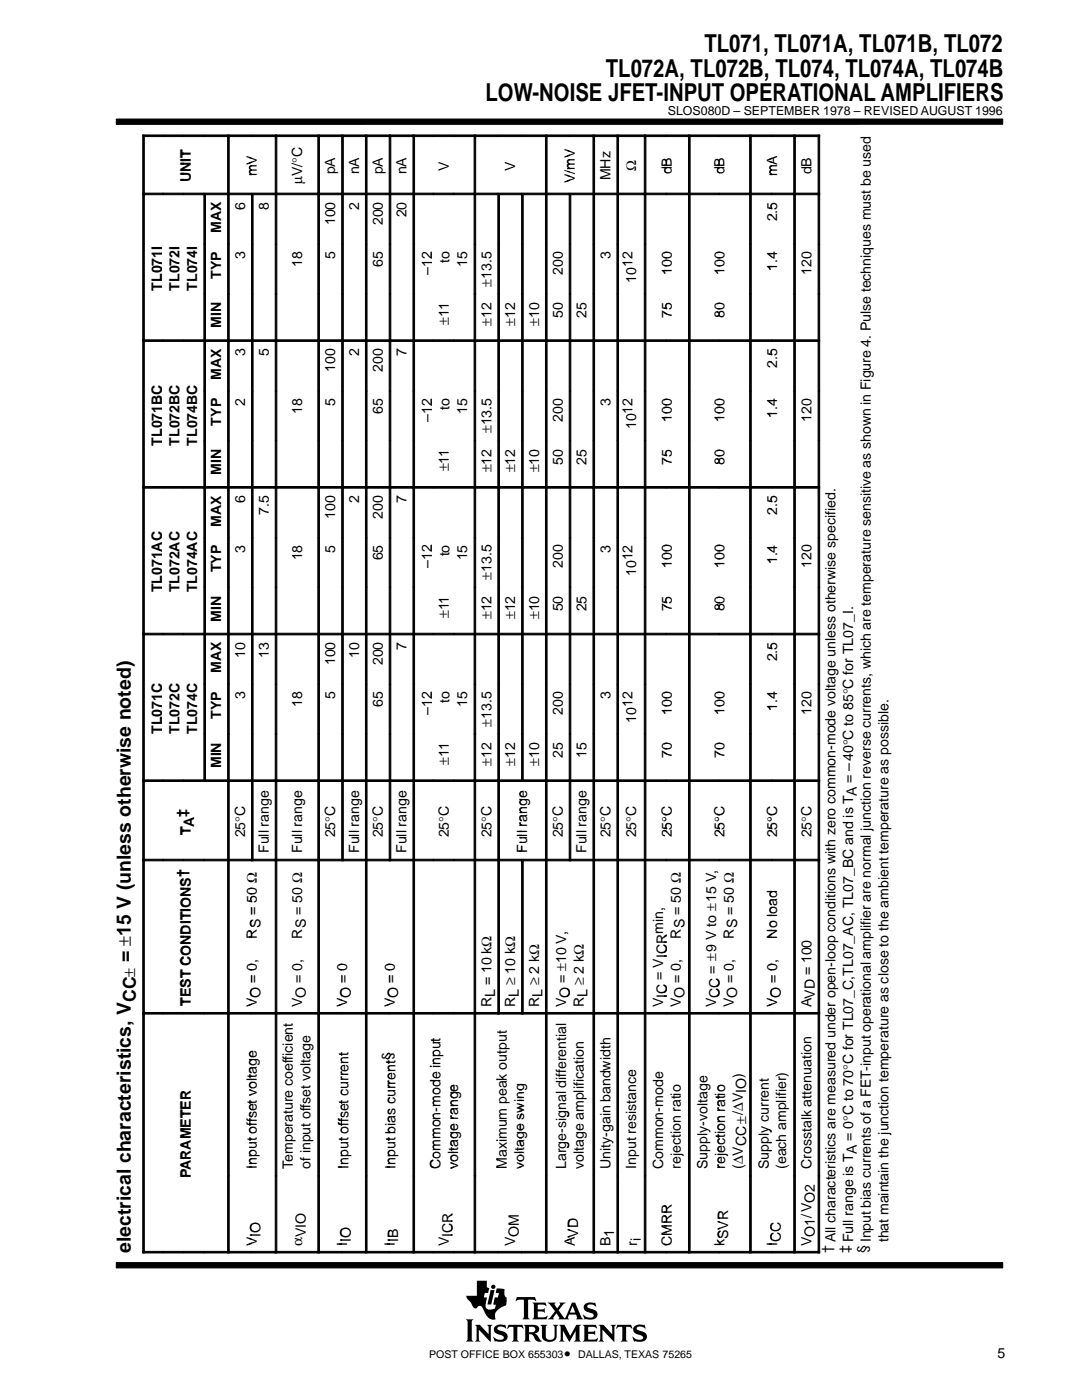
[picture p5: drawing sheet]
<svg xmlns="http://www.w3.org/2000/svg" width="216mm" height="279mm" viewBox="0 0 216 279" stroke-linecap="round" stroke-linejoin="round" font-family="sans-serif">
<defs><g id="words">
<g font-size="4.9">
<text x="140.6" y="10.3">TL071, TL071A, TL071B, TL072</text>
<text x="120.9" y="15.4">TL072A, TL072B, TL074, TL074A, TL074B</text>
<text x="96.9" y="20.1">LOW-NOISE JFET-INPUT OPERATIONAL AMPLIFIERS</text>
</g>
<text font-size="3.9" x="26.1" y="250.1" transform="rotate(-90 26.1 250.1)">electrical characteristics, V</text>
<g font-size="3.5">
<text x="26.1" y="188.7" transform="rotate(-90 26.1 188.7)">±15 V (unless otherwise noted)</text>
<text x="27.1" y="200" transform="rotate(-90 27.1 200)">CC± =</text>
</g>
<g font-size="2.8">
<text x="51.3" y="35.2" transform="rotate(-90 51.3 35.2)">mV</text>
<text x="66.9" y="34.8" transform="rotate(-90 66.9 34.8)">pA</text>
<text x="71.7" y="34.8" transform="rotate(-90 71.7 34.8)">nA</text>
<text x="76.4" y="34.8" transform="rotate(-90 76.4 34.8)">pA</text>
<text x="81.1" y="34.8" transform="rotate(-90 81.1 34.8)">nA</text>
<text x="89.6" y="34" transform="rotate(-90 89.6 34)">V</text>
<text x="102.8" y="34" transform="rotate(-90 102.8 34)">V</text>
<text x="121.8" y="36" transform="rotate(-90 121.8 36)">MHz</text>
<text x="126.9" y="34.2" transform="rotate(-90 126.9 34.2)">Ω</text>
<text x="134.1" y="34.8" transform="rotate(-90 134.1 34.8)">dB</text>
<text x="144.6" y="34.8" transform="rotate(-90 144.6 34.8)">dB</text>
<text x="155.1" y="35.2" transform="rotate(-90 155.1 35.2)">mA</text>
<text x="161.9" y="34.8" transform="rotate(-90 161.9 34.8)">dB</text>
<text x="38" y="36.4" transform="rotate(-90 38 36.4)">UNIT</text>
<text x="48.9" y="41.8" transform="rotate(-90 48.9 41.8)">6</text>
<text x="53.7" y="41.8" transform="rotate(-90 53.7 41.8)">8</text>
<text x="60.3" y="36.8" transform="rotate(-90 60.3 36.8)">µV/°C</text>
<text x="71.7" y="41.8" transform="rotate(-90 71.7 41.8)">2</text>
<text x="114.7" y="36.5" transform="rotate(-90 114.7 36.5)">V/mV</text>
<text x="44.2" y="46.5" transform="rotate(-90 44.2 46.5)">MAX</text>
<text x="66.9" y="45" transform="rotate(-90 66.9 45)">100</text>
<text x="76.4" y="45" transform="rotate(-90 76.4 45)">200</text>
<text x="81.1" y="43.4" transform="rotate(-90 81.1 43.4)">20</text>
<text x="155.1" y="44.2" transform="rotate(-90 155.1 44.2)">2 5</text>
<text x="155.1" y="44.2" transform="rotate(-90 155.1 44.2)">2.5</text>
<text x="48.9" y="51.7" transform="rotate(-90 48.9 51.7)">3</text>
<text x="60.3" y="53.3" transform="rotate(-90 60.3 53.3)">18</text>
<text x="66.9" y="51.7" transform="rotate(-90 66.9 51.7)">5</text>
<text x="76.4" y="53.3" transform="rotate(-90 76.4 53.3)">65</text>
<text x="86.2" y="53.3" transform="rotate(-90 86.2 53.3)">12</text>
<text x="89.7" y="52.5" transform="rotate(-90 89.7 52.5)">to</text>
<text x="93.2" y="53.3" transform="rotate(-90 93.2 53.3)">15</text>
<text x="121.8" y="51.7" transform="rotate(-90 121.8 51.7)">3</text>
<text x="32.3" y="58" transform="rotate(-90 32.3 58)">TL071I</text>
<text x="35.8" y="58" transform="rotate(-90 35.8 58)">TL072I</text>
<text x="39.3" y="58" transform="rotate(-90 39.3 58)">TL074I</text>
<text x="44.2" y="55.7" transform="rotate(-90 44.2 55.7)">TYP</text>
<text x="86.2" y="54.9" transform="rotate(-90 86.2 54.9)">–12</text>
<text x="98.1" y="57.2" transform="rotate(-90 98.1 57.2)">±13.5</text>
<text x="112.3" y="54.9" transform="rotate(-90 112.3 54.9)">200</text>
<text x="126.9" y="56.4" transform="rotate(-90 126.9 56.4)">1012</text>
<text x="134.1" y="54.9" transform="rotate(-90 134.1 54.9)">100</text>
<text x="144.6" y="54.9" transform="rotate(-90 144.6 54.9)">100</text>
<text x="155.1" y="54.1" transform="rotate(-90 155.1 54.1)">1 4</text>
<text x="155.1" y="54.1" transform="rotate(-90 155.1 54.1)">1.4</text>
<text x="161.9" y="54.9" transform="rotate(-90 161.9 54.9)">120</text>
<text x="44.2" y="65.5" transform="rotate(-90 44.2 65.5)">MIN</text>
<text x="89.6" y="64.8" transform="rotate(-90 89.6 64.8)">±11</text>
<text x="89.6" y="63.3" transform="rotate(-90 89.6 63.3)">11</text>
<text x="98.1" y="65" transform="rotate(-90 98.1 65)">±12</text>
<text x="102.8" y="65" transform="rotate(-90 102.8 65)">±12</text>
<text x="107.6" y="65" transform="rotate(-90 107.6 65)">±10</text>
<text x="112.3" y="63.5" transform="rotate(-90 112.3 63.5)">50</text>
<text x="117.1" y="63.5" transform="rotate(-90 117.1 63.5)">25</text>
<text x="134.1" y="63.5" transform="rotate(-90 134.1 63.5)">75</text>
<text x="144.6" y="63.5" transform="rotate(-90 144.6 63.5)">80</text>
<text x="48.9" y="71.1" transform="rotate(-90 48.9 71.1)">3</text>
<text x="53.7" y="71.1" transform="rotate(-90 53.7 71.1)">5</text>
<text x="71.7" y="71.1" transform="rotate(-90 71.7 71.1)">2</text>
<text x="81.1" y="71.1" transform="rotate(-90 81.1 71.1)">7</text>
<text x="44.2" y="75.8" transform="rotate(-90 44.2 75.8)">MAX</text>
<text x="66.9" y="74.2" transform="rotate(-90 66.9 74.2)">100</text>
<text x="76.4" y="74.2" transform="rotate(-90 76.4 74.2)">200</text>
<text x="155.1" y="73.5" transform="rotate(-90 155.1 73.5)">2 5</text>
<text x="155.1" y="73.5" transform="rotate(-90 155.1 73.5)">2.5</text>
<text x="48.9" y="81" transform="rotate(-90 48.9 81)">2</text>
<text x="60.3" y="82.6" transform="rotate(-90 60.3 82.6)">18</text>
<text x="66.9" y="81" transform="rotate(-90 66.9 81)">5</text>
<text x="76.4" y="82.6" transform="rotate(-90 76.4 82.6)">65</text>
<text x="86.2" y="82.6" transform="rotate(-90 86.2 82.6)">12</text>
<text x="89.7" y="81.8" transform="rotate(-90 89.7 81.8)">to</text>
<text x="93.2" y="82.6" transform="rotate(-90 93.2 82.6)">15</text>
<text x="121.8" y="81" transform="rotate(-90 121.8 81)">3</text>
<text x="155.1" y="83.3" transform="rotate(-90 155.1 83.3)">1 4</text>
<text x="155.1" y="83.3" transform="rotate(-90 155.1 83.3)">1.4</text>
<text x="32.3" y="88.9" transform="rotate(-90 32.3 88.9)">TL071BC</text>
<text x="35.8" y="88.9" transform="rotate(-90 35.8 88.9)">TL072BC</text>
<text x="39.3" y="88.9" transform="rotate(-90 39.3 88.9)">TL074BC</text>
<text x="44.2" y="84.9" transform="rotate(-90 44.2 84.9)">TYP</text>
<text x="86.2" y="84.1" transform="rotate(-90 86.2 84.1)">–12</text>
<text x="98.1" y="86.4" transform="rotate(-90 98.1 86.4)">±13.5</text>
<text x="112.3" y="84.1" transform="rotate(-90 112.3 84.1)">200</text>
<text x="126.9" y="85.7" transform="rotate(-90 126.9 85.7)">1012</text>
<text x="134.1" y="84.1" transform="rotate(-90 134.1 84.1)">100</text>
<text x="144.6" y="84.1" transform="rotate(-90 144.6 84.1)">100</text>
<text x="161.9" y="84.1" transform="rotate(-90 161.9 84.1)">120</text>
<text x="44.2" y="94.8" transform="rotate(-90 44.2 94.8)">MIN</text>
<text x="89.6" y="94.1" transform="rotate(-90 89.6 94.1)">±11</text>
<text x="89.6" y="92.5" transform="rotate(-90 89.6 92.5)">11</text>
<text x="98.1" y="94.3" transform="rotate(-90 98.1 94.3)">±12</text>
<text x="102.8" y="94.3" transform="rotate(-90 102.8 94.3)">±12</text>
<text x="107.6" y="94.3" transform="rotate(-90 107.6 94.3)">±10</text>
<text x="112.3" y="92.7" transform="rotate(-90 112.3 92.7)">50</text>
<text x="117.1" y="92.7" transform="rotate(-90 117.1 92.7)">25</text>
<text x="134.1" y="92.7" transform="rotate(-90 134.1 92.7)">75</text>
<text x="144.6" y="92.7" transform="rotate(-90 144.6 92.7)">80</text>
<text x="48.9" y="100.4" transform="rotate(-90 48.9 100.4)">6</text>
<text x="71.7" y="100.4" transform="rotate(-90 71.7 100.4)">2</text>
<text x="81.1" y="100.4" transform="rotate(-90 81.1 100.4)">7</text>
<text x="44.2" y="105.1" transform="rotate(-90 44.2 105.1)">MAX</text>
<text x="53.7" y="102.7" transform="rotate(-90 53.7 102.7)">7.5</text>
<text x="66.9" y="103.5" transform="rotate(-90 66.9 103.5)">100</text>
<text x="76.4" y="103.5" transform="rotate(-90 76.4 103.5)">200</text>
<text x="155.1" y="102.7" transform="rotate(-90 155.1 102.7)">2 5</text>
<text x="155.1" y="102.7" transform="rotate(-90 155.1 102.7)">2.5</text>
<text x="48.9" y="110.3" transform="rotate(-90 48.9 110.3)">3</text>
<text x="60.3" y="111.8" transform="rotate(-90 60.3 111.8)">18</text>
<text x="66.9" y="110.3" transform="rotate(-90 66.9 110.3)">5</text>
<text x="76.4" y="111.8" transform="rotate(-90 76.4 111.8)">65</text>
<text x="86.2" y="113.4" transform="rotate(-90 86.2 113.4)">–12</text>
<text x="86.2" y="111.8" transform="rotate(-90 86.2 111.8)">12</text>
<text x="89.7" y="111.1" transform="rotate(-90 89.7 111.1)">to</text>
<text x="93.2" y="111.8" transform="rotate(-90 93.2 111.8)">15</text>
<text x="112.3" y="113.4" transform="rotate(-90 112.3 113.4)">200</text>
<text x="121.8" y="110.3" transform="rotate(-90 121.8 110.3)">3</text>
<text x="134.1" y="113.4" transform="rotate(-90 134.1 113.4)">100</text>
<text x="144.6" y="113.4" transform="rotate(-90 144.6 113.4)">100</text>
<text x="155.1" y="112.6" transform="rotate(-90 155.1 112.6)">1 4</text>
<text x="155.1" y="112.6" transform="rotate(-90 155.1 112.6)">1.4</text>
<text x="161.9" y="113.4" transform="rotate(-90 161.9 113.4)">120</text>
<text x="32.3" y="118.2" transform="rotate(-90 32.3 118.2)">TL071AC</text>
<text x="35.8" y="118.2" transform="rotate(-90 35.8 118.2)">TL072AC</text>
<text x="39.3" y="118.2" transform="rotate(-90 39.3 118.2)">TL074AC</text>
<text x="44.2" y="114.2" transform="rotate(-90 44.2 114.2)">TYP</text>
<text x="98.1" y="115.7" transform="rotate(-90 98.1 115.7)">±13.5</text>
<text x="126.9" y="115" transform="rotate(-90 126.9 115)">1012</text>
<text x="44.2" y="124.1" transform="rotate(-90 44.2 124.1)">MIN</text>
<text x="89.6" y="123.4" transform="rotate(-90 89.6 123.4)">±11</text>
<text x="89.6" y="121.8" transform="rotate(-90 89.6 121.8)">11</text>
<text x="98.1" y="123.6" transform="rotate(-90 98.1 123.6)">±12</text>
<text x="102.8" y="123.6" transform="rotate(-90 102.8 123.6)">±12</text>
<text x="107.6" y="123.6" transform="rotate(-90 107.6 123.6)">±10</text>
<text x="112.3" y="122" transform="rotate(-90 112.3 122)">50</text>
<text x="117.1" y="122" transform="rotate(-90 117.1 122)">25</text>
<text x="134.1" y="122" transform="rotate(-90 134.1 122)">75</text>
<text x="144.6" y="122" transform="rotate(-90 144.6 122)">80</text>
<text x="48.9" y="131.2" transform="rotate(-90 48.9 131.2)">10</text>
<text x="53.7" y="131.2" transform="rotate(-90 53.7 131.2)">13</text>
<text x="71.7" y="131.2" transform="rotate(-90 71.7 131.2)">10</text>
<text x="81.1" y="129.7" transform="rotate(-90 81.1 129.7)">7</text>
<text x="155.1" y="132" transform="rotate(-90 155.1 132)">2 5</text>
<text x="155.1" y="132" transform="rotate(-90 155.1 132)">2.5</text>
<text x="44.2" y="134.4" transform="rotate(-90 44.2 134.4)">MAX</text>
<text x="66.9" y="132.8" transform="rotate(-90 66.9 132.8)">100</text>
<text x="76.4" y="132.8" transform="rotate(-90 76.4 132.8)">200</text>
<text x="44.2" y="143.5" transform="rotate(-90 44.2 143.5)">TYP</text>
<text x="48.9" y="139.6" transform="rotate(-90 48.9 139.6)">3</text>
<text x="60.3" y="141.1" transform="rotate(-90 60.3 141.1)">18</text>
<text x="66.9" y="139.6" transform="rotate(-90 66.9 139.6)">5</text>
<text x="76.4" y="141.1" transform="rotate(-90 76.4 141.1)">65</text>
<text x="86.2" y="142.7" transform="rotate(-90 86.2 142.7)">–12</text>
<text x="86.2" y="141.1" transform="rotate(-90 86.2 141.1)">12</text>
<text x="89.7" y="140.3" transform="rotate(-90 89.7 140.3)">to</text>
<text x="93.2" y="141.1" transform="rotate(-90 93.2 141.1)">15</text>
<text x="112.3" y="142.7" transform="rotate(-90 112.3 142.7)">200</text>
<text x="121.8" y="139.6" transform="rotate(-90 121.8 139.6)">3</text>
<text x="134.1" y="142.7" transform="rotate(-90 134.1 142.7)">100</text>
<text x="144.6" y="142.7" transform="rotate(-90 144.6 142.7)">100</text>
<text x="155.1" y="141.9" transform="rotate(-90 155.1 141.9)">1 4</text>
<text x="155.1" y="141.9" transform="rotate(-90 155.1 141.9)">1.4</text>
<text x="161.9" y="142.7" transform="rotate(-90 161.9 142.7)">120</text>
<text x="32.3" y="146.5" transform="rotate(-90 32.3 146.5)">TL071C</text>
<text x="35.8" y="146.5" transform="rotate(-90 35.8 146.5)">TL072C</text>
<text x="39.3" y="146.5" transform="rotate(-90 39.3 146.5)">TL074C</text>
<text x="98.1" y="145" transform="rotate(-90 98.1 145)">±13.5</text>
<text x="126.9" y="144.2" transform="rotate(-90 126.9 144.2)">1012</text>
<text x="44.2" y="153.3" transform="rotate(-90 44.2 153.3)">MIN</text>
<text x="89.6" y="152.6" transform="rotate(-90 89.6 152.6)">±11</text>
<text x="89.6" y="151.1" transform="rotate(-90 89.6 151.1)">11</text>
<text x="98.1" y="152.8" transform="rotate(-90 98.1 152.8)">±12</text>
<text x="102.8" y="152.8" transform="rotate(-90 102.8 152.8)">±12</text>
<text x="107.6" y="152.8" transform="rotate(-90 107.6 152.8)">±10</text>
<text x="112.3" y="151.3" transform="rotate(-90 112.3 151.3)">25</text>
<text x="117.1" y="151.3" transform="rotate(-90 117.1 151.3)">15</text>
<text x="134.1" y="151.3" transform="rotate(-90 134.1 151.3)">70</text>
<text x="144.6" y="151.3" transform="rotate(-90 144.6 151.3)">70</text>
<text x="38" y="166.6" transform="rotate(-90 38 166.6)">T ‡</text>
<text x="38.1" y="166.6" transform="rotate(-90 38.1 166.6)">TA‡</text>
<text x="48.9" y="167.1" transform="rotate(-90 48.9 167.1)">25°C</text>
<text x="66.9" y="167.1" transform="rotate(-90 66.9 167.1)">25°C</text>
<text x="76.4" y="167.1" transform="rotate(-90 76.4 167.1)">25°C</text>
<text x="89.6" y="167.1" transform="rotate(-90 89.6 167.1)">25°C</text>
<text x="98.1" y="167.1" transform="rotate(-90 98.1 167.1)">25°C</text>
<text x="112.3" y="167.1" transform="rotate(-90 112.3 167.1)">25°C</text>
<text x="121.8" y="167.1" transform="rotate(-90 121.8 167.1)">25°C</text>
<text x="126.9" y="167.1" transform="rotate(-90 126.9 167.1)">25°C</text>
<text x="134.1" y="167.1" transform="rotate(-90 134.1 167.1)">25°C</text>
<text x="144.6" y="167.1" transform="rotate(-90 144.6 167.1)">25°C</text>
<text x="155.1" y="167.1" transform="rotate(-90 155.1 167.1)">25°C</text>
<text x="161.9" y="167.1" transform="rotate(-90 161.9 167.1)">25°C</text>
<text x="53.7" y="170.2" transform="rotate(-90 53.7 170.2)">Full range</text>
<text x="60.3" y="170.2" transform="rotate(-90 60.3 170.2)">Full range</text>
<text x="71.7" y="170.2" transform="rotate(-90 71.7 170.2)">Full range</text>
<text x="81.1" y="170.2" transform="rotate(-90 81.1 170.2)">Full range</text>
<text x="105.2" y="170.2" transform="rotate(-90 105.2 170.2)">Full range</text>
<text x="117.1" y="170.2" transform="rotate(-90 117.1 170.2)">Full range</text>
<text x="52" y="185.3" transform="rotate(-90 52 185.3)">S = 50 Ω</text>
<text x="51.3" y="187.3" transform="rotate(-90 51.3 187.3)">R</text>
<text x="51.3" y="187.3" transform="rotate(-90 51.3 187.3)">RS = 50 Ω</text>
<text x="60.3" y="187.3" transform="rotate(-90 60.3 187.3)">RS = 50 Ω</text>
<text x="135.9" y="187.3" transform="rotate(-90 135.9 187.3)">RS = 50 Ω</text>
<text x="142.9" y="191.9" transform="rotate(-90 142.9 191.9)">±9 V to ±15 V,</text>
<text x="146.4" y="187.3" transform="rotate(-90 146.4 187.3)">RS = 50 Ω</text>
<text x="155.1" y="187.3" transform="rotate(-90 155.1 187.3)">No load</text>
<text x="113" y="193.7" transform="rotate(-90 113 193.7)">±10 V,</text>
<text x="132.4" y="193.1" transform="rotate(-90 132.4 193.1)">VICRmin,</text>
<text x="38" y="200.8" transform="rotate(-90 38 200.8)">TEST CONDITIONS†</text>
<text x="51.3" y="201" transform="rotate(-90 51.3 201)">VO = 0,</text>
<text x="51.3" y="201" transform="rotate(-90 51.3 201)">VO = 0</text>
<text x="60.3" y="201" transform="rotate(-90 60.3 201)">VO = 0,</text>
<text x="69.3" y="201" transform="rotate(-90 69.3 201)">VO = 0</text>
<text x="78.8" y="201" transform="rotate(-90 78.8 201)">VO = 0</text>
<text x="98.1" y="201" transform="rotate(-90 98.1 201)">RL = 10 kΩ</text>
<text x="102.8" y="201" transform="rotate(-90 102.8 201)">RL ≥ 10 kΩ</text>
<text x="107.6" y="201" transform="rotate(-90 107.6 201)">RL ≥ 2 kΩ</text>
<text x="113" y="201" transform="rotate(-90 113 201)">VO = ±10 V,</text>
<text x="113" y="201" transform="rotate(-90 113 201)">VO</text>
<text x="116.5" y="201" transform="rotate(-90 116.5 201)">RL ≥ 2 kΩ</text>
<text x="132.4" y="201" transform="rotate(-90 132.4 201)">VIC = VICRmin,</text>
<text x="132.4" y="201" transform="rotate(-90 132.4 201)">VIC</text>
<text x="135.9" y="201" transform="rotate(-90 135.9 201)">VO = 0,</text>
<text x="142.9" y="201" transform="rotate(-90 142.9 201)">VCC = ±9 V to ±15 V,</text>
<text x="142.9" y="201" transform="rotate(-90 142.9 201)">VCC</text>
<text x="146.4" y="201" transform="rotate(-90 146.4 201)">VO = 0,</text>
<text x="155.1" y="201" transform="rotate(-90 155.1 201)">VO = 0,</text>
<text x="155.1" y="201" transform="rotate(-90 155.1 201)">VO = 0</text>
<text x="161.9" y="201" transform="rotate(-90 161.9 201)">AVD = 100</text>
<text x="51.3" y="233.3" transform="rotate(-90 51.3 233.3)">Input offset voltage</text>
<text x="58.4" y="233.3" transform="rotate(-90 58.4 233.3)">Temperature coefficient</text>
<text x="62" y="233.3" transform="rotate(-90 62 233.3)">of input offset voltage</text>
<text x="69.5" y="233.3" transform="rotate(-90 69.5 233.3)">Input offset current</text>
<text x="78.9" y="233.3" transform="rotate(-90 78.9 233.3)">Input bias current§</text>
<text x="87.9" y="233.3" transform="rotate(-90 87.9 233.3)">Common mode input</text>
<text x="87.9" y="233.3" transform="rotate(-90 87.9 233.3)">Common-mode input</text>
<text x="91.4" y="233.3" transform="rotate(-90 91.4 233.3)">voltage range</text>
<text x="101.1" y="233.3" transform="rotate(-90 101.1 233.3)">Maximum peak output</text>
<text x="104.6" y="233.3" transform="rotate(-90 104.6 233.3)">voltage swing</text>
<text x="113" y="233.3" transform="rotate(-90 113 233.3)">Large-signal differential</text>
<text x="113" y="233.3" transform="rotate(-90 113 233.3)">Large signal differential</text>
<text x="116.5" y="233.3" transform="rotate(-90 116.5 233.3)">voltage amplification</text>
<text x="121.8" y="233.3" transform="rotate(-90 121.8 233.3)">Unity-gain bandwidth</text>
<text x="126.9" y="233.3" transform="rotate(-90 126.9 233.3)">Input resistance</text>
<text x="132.4" y="233.3" transform="rotate(-90 132.4 233.3)">Common-mode</text>
<text x="132.4" y="233.3" transform="rotate(-90 132.4 233.3)">Common mode</text>
<text x="135.9" y="233.3" transform="rotate(-90 135.9 233.3)">rejection ratio</text>
<text x="141.2" y="233.3" transform="rotate(-90 141.2 233.3)">Supply-voltage</text>
<text x="144.7" y="233.3" transform="rotate(-90 144.7 233.3)">rejection ratio</text>
<text x="148.2" y="233.3" transform="rotate(-90 148.2 233.3)">(∆VCC±/∆VIO)</text>
<text x="153.4" y="233.3" transform="rotate(-90 153.4 233.3)">Supply current</text>
<text x="156.9" y="233.3" transform="rotate(-90 156.9 233.3)">(each amplifier)</text>
<text x="161.9" y="233.3" transform="rotate(-90 161.9 233.3)">Crosstalk attenuation</text>
<text x="171" y="230.3" transform="rotate(-90 171 230.3)">A = 0°C to 70°C for TL07_C,TL07_AC, TL07_BC and is TA = –40°C to 85°C for TL07_I.</text>
<text x="38" y="235.2" transform="rotate(-90 38 235.2)">PARAMETER</text>
<text x="51.3" y="248.7" transform="rotate(-90 51.3 248.7)">VIO</text>
<text x="60.3" y="248.7" transform="rotate(-90 60.3 248.7)">αVIO</text>
<text x="69.3" y="248.7" transform="rotate(-90 69.3 248.7)">IIO</text>
<text x="78.8" y="248.7" transform="rotate(-90 78.8 248.7)">IIB</text>
<text x="89.6" y="248.7" transform="rotate(-90 89.6 248.7)">V</text>
<text x="89.6" y="248.7" transform="rotate(-90 89.6 248.7)">VICR</text>
<text x="90.3" y="246.8" transform="rotate(-90 90.3 246.8)">ICR</text>
<text x="102.8" y="248.7" transform="rotate(-90 102.8 248.7)">VOM</text>
<text x="114.7" y="248.7" transform="rotate(-90 114.7 248.7)">AVD</text>
<text x="121.8" y="248.7" transform="rotate(-90 121.8 248.7)">B1</text>
<text x="127.1" y="248.7" transform="rotate(-90 127.1 248.7)">ri</text>
<text x="134.1" y="248.7" transform="rotate(-90 134.1 248.7)">CMRR</text>
<text x="144.6" y="248.7" transform="rotate(-90 144.6 248.7)">kSVR</text>
<text x="155.1" y="248.7" transform="rotate(-90 155.1 248.7)">ICC</text>
<text x="161.9" y="248.7" transform="rotate(-90 161.9 248.7)">VO1/VO2</text>
<text x="166" y="250.1" transform="rotate(-90 166 250.1)">† All characteristics are measured under open-loop conditions with zero common-mode voltage unless otherwise specified.</text>
<text x="169.6" y="250.1" transform="rotate(-90 169.6 250.1)">‡ Full range is T</text>
<text x="173.1" y="250.1" transform="rotate(-90 173.1 250.1)">§ Input bias currents of a FET-input operational amplifier are normal junction reverse currents, which are temperature sensitive as shown in Figure 4. Pulse techniques must be used</text>
<text x="177.3" y="247.9" transform="rotate(-90 177.3 247.9)">that maintain the junction temperature as close to the ambient temperature as possible.</text>
<text x="112.6" y="270.9">•</text>
<text x="199.1" y="270.9">5</text>
</g>
<text font-size="2.5" x="133.3" y="22.9">SLOS080D – SEPTEMBER 1978 – REVISED AUGUST 1996</text>
<g font-size="2.1">
<text x="85.6" y="271.1">POST OFFICE BOX 655303</text>
<text x="115.4" y="271.1">DALLAS, TEXAS 75265</text>
</g>
</g></defs>
<g fill="#000" stroke="#000" stroke-width=".2">
<path d="M23.2 23.8h176.9v1h-176.9z" fill-rule="evenodd"/>
<path d="M23.2 252h176.9v1h-176.9z" fill-rule="evenodd"/>
</g>
<g fill="#000">
<path d="M97.9 257.5h.8l-.7 2.8h-.7z"/>
<path d="M93 263.3h1.5l-.4 .4v3.6l.4 .4h-1.5l.3-.4v-3.6z" fill-rule="evenodd"/>
<path d="M94.8 264.4h1l1.7 1.9v-1.6l-.3-.3h1l-.3 .4v3l-2.4-2.4v1.9l.4 .4h-1.1l.3-.4v-2.5z" fill-rule="evenodd"/>
<path d="M95.2 255.6h1.9v1.3l.5 .2-.2 .9h-.7l-.2 .9h.7l-.3 1.8 .2 .4 .4 .3 1.3-.3 .2-.7-.6-.1 .3-1.4h.6l.3-.9h-.7l.2-.9 1.2 .1a.3 .3 0 0 1 .3 .1 .3 .3 0 0 1 0 .4l.1 .9 .4 .4-.1 1.5a3.1 3.1 0 0 0-2.2 1.9l.1 .7a.48 .48 0 0 1-.8 .2l-.6-.3-.4-.4-.7-1.4a.66 .66 0 0 0-.6-.6 .66 .66 0 0 0-.7 .5 .75 .75 0 0 1-.9-.7l-.3-.5-.7-.8-.2-.5h2.2z" fill-rule="evenodd"/>
<path d="M98.8 264.7a2.09 2.09 0 0 1 1.7-.3l.3-.1 .2 .8-.8-.3a.6 .6 0 0 0-.6-.1 .6 .6 0 0 0-.3 .6l.7 .3a1.18 1.18 0 0 1 1.2 1.6 2.14 2.14 0 0 1-2 .5h-.3l-.2 .1-.3-1h.1a1.31 1.31 0 0 0 2 .2 1.02 1.02 0 0 0-1.1-.7 .95 .95 0 0 1-.8-.6 .95 .95 0 0 1 .2-1z" fill-rule="evenodd"/>
<path d="M101.5 264.4h2.7l.3 .8-.7-.4h-.5l-.1 .1v2.4l.3 .4h-1.3l.3-.4v-2.4l-.2-.1a1 1 0 0 0-1 .4h-.1z" fill-rule="evenodd"/>
<path d="M103.1 258.9h3.7l.1 .8-.6-.3h-.9v3.5l.3 .4h-1.5l.3-.5v-3.4h-.9l-.6 .3z" fill-rule="evenodd"/>
<path d="M104.5 264.4h1.8a.93 .93 0 0 1 1.1 .3 .93 .93 0 0 1 0 1l-.7 .4 .5 .4 .6 .9 .3 .2-.1 .1a1.19 1.19 0 0 1-1.5-1l-.4-.4h-.5v1.1l.3 .3h-1.4l.3-.4v-2.5z" fill-rule="evenodd"/>
<path d="M106.2 260h2.6l.3 .7-.7-.3h-1.1v.9h1.1l.3-.2v.9l-.3-.2-1.1-.1v1.1l1.2 .1 .7-.4 .1 .1-.3 .7h-2.8l.3-.4v-2.5z" fill-rule="evenodd"/>
<path d="M107.8 264.4h1.4l-.3 .4v2a.95 .95 0 0 0 .9 .6 .95 .95 0 0 0 .9-.6v-2l-.3-.4h1l-.3 .4v1.9a1.57 1.57 0 0 1-2.5 .8l-.4-.6-.1-2.1z" fill-rule="evenodd"/>
<path d="M111.6 264.4h1l1.2 2.2 1.2-2.2h.9l-.3 .3v2.7l.3 .3h-1.3l.2-.3 .1-1.8-1.3 2.2-1.3-2.3v1.9l.3 .3h-1l.3-.5v-2.3z" fill-rule="evenodd"/>
<path d="M109.3 260h1.5l-.1 .4 .5 .7 .6-.8-.2-.3h1.3l-.6 .4-.8 1.1 1.2 1.6 1.4-3.1h.7l1.2 2.9 .4 .4h-1.5l.3-.3-.3-.6h-1.4l-.2 .7 .3 .2h-2.2l.2-.3-.6-.9-.6 .9 .2 .3h-1.3l.5-.4 .9-1.2z" fill-rule="evenodd"/>
<path d="M116.7 260.4a2.05 2.05 0 0 1 1.7-.4l.2 .1 .1-.2 .2 .9a1.18 1.18 0 0 0-1.7-.2 .81 .81 0 0 0 .9 .6l.7 .3a1.08 1.08 0 0 1 .2 1.4 1.08 1.08 0 0 1-1.2 .5l-.9-.2-.2 .2-.4-1 .1-.1a1.67 1.67 0 0 0 1.8 .6l.1-.1a.46 .46 0 0 0 .1-.5 .46 .46 0 0 0-.5-.3h-.2a1.15 1.15 0 0 1-1.2-1.5z" fill-rule="evenodd"/>
<path d="M116.3 264.4h2.6l.2 .8-.6-.4-1.1 .1v.9h1.1l.3-.3v.9l-.3-.2h-1.1v1l1.4 .1 .5-.3-.2 .7h-2.8l.3-.4v-2.5z" fill-rule="evenodd"/>
<path d="M119.5 264.4h.9l1.8 1.9-.1-1.5-.3-.4h1.1l-.3 .3v3.1l-2.4-2.4v2l.3 .3h-1l.3-.5v-2.3z" fill-rule="evenodd"/>
<path d="M123.2 264.4h2.7l.3 .8-.6-.4-.7 .1v2.5l.3 .3h-1.3l.2-.2 .1-.3v-2.3l-.1-.1h-.5l-.7 .4z" fill-rule="evenodd"/>
<path d="M126.5 264.8a1.99 1.99 0 0 1 1.8-.4l.3-.1 .2 .8-1-.4a.48 .48 0 0 0-.5 .1 .48 .48 0 0 0-.1 .6l.4 .2a1.49 1.49 0 0 1 1.5 1.1l-.3 .8-.9 .3-1.2-.1-.2 .1-.3-1h.1a1.54 1.54 0 0 0 1.4 .6h.2a.46 .46 0 0 0 .4-.6 .46 .46 0 0 0-.5-.3l-.2-.1a1.07 1.07 0 0 1-1.1-.5 1.07 1.07 0 0 1 0-1.1z" fill-rule="evenodd"/>
<circle cx="98.4" cy="256.8" r=".43"/>
</g>
<g fill="#fff">
<path d="M114.3 260.6l.5 1.3h-1.1z"/>
<path d="M105.6 264.8h.5a.58 .58 0 0 1 .7 .6 .58 .58 0 0 1-.8 .5h-.4z" fill-rule="evenodd"/>
</g>
<g fill="#000" stroke="#000" stroke-width=".2">
<path d="M28.5 38.9h.3v29.2h-.3z" fill-rule="evenodd"/>
<path d="M28.5 38.5h4v.4h-4z" fill-rule="evenodd"/>
<path d="M28.5 26.9h4v.4h-4z" fill-rule="evenodd"/>
<path d="M28.5 26.9h.3v12h-.3z" fill-rule="evenodd"/>
<path d="M32.6 38.5h4v.4h-4z" fill-rule="evenodd"/>
<path d="M32.6 26.9h4v.4h-4z" fill-rule="evenodd"/>
<path d="M36.6 38.5h4.1v.4h-4.1z" fill-rule="evenodd"/>
<path d="M36.6 26.9h4.1v.4h-4.1z" fill-rule="evenodd"/>
<path d="M40.7 38.9h.3v9.9h-.3z" fill-rule="evenodd"/>
<path d="M40.7 38.5h4.7v.4h-4.7z" fill-rule="evenodd"/>
<path d="M40.7 26.9h4.7v.4h-4.7z" fill-rule="evenodd"/>
<path d="M45.4 38.9h.3v9.9h-.3z" fill-rule="evenodd"/>
<path d="M45.4 38.5h4.8v.4h-4.8z" fill-rule="evenodd"/>
<path d="M45.4 26.9h4.8v.4h-4.8z" fill-rule="evenodd"/>
<path d="M45.4 26.9h.3v12h-.3z" fill-rule="evenodd"/>
<path d="M50.2 38.9h.3v9.9h-.3z" fill-rule="evenodd"/>
<path d="M50.2 38.5h4.7v.4h-4.7z" fill-rule="evenodd"/>
<path d="M50.2 26.9h4.7v.4h-4.7z" fill-rule="evenodd"/>
<path d="M54.9 38.9h.3v9.9h-.3z" fill-rule="evenodd"/>
<path d="M54.9 38.5h8.5v.4h-8.5z" fill-rule="evenodd"/>
<path d="M54.9 26.9h8.5v.4h-8.5z" fill-rule="evenodd"/>
<path d="M54.9 26.9h.3v12h-.3z" fill-rule="evenodd"/>
<path d="M63.4 38.9h.3v9.9h-.3z" fill-rule="evenodd"/>
<path d="M63.4 38.5h4.8v.4h-4.8z" fill-rule="evenodd"/>
<path d="M63.4 26.9h4.8v.4h-4.8z" fill-rule="evenodd"/>
<path d="M63.4 26.9h.3v12h-.3z" fill-rule="evenodd"/>
<path d="M68.2 38.9h.3v9.9h-.3z" fill-rule="evenodd"/>
<path d="M68.2 38.5h4.7v.4h-4.7z" fill-rule="evenodd"/>
<path d="M68.2 26.9h4.7v.4h-4.7z" fill-rule="evenodd"/>
<path d="M68.2 26.9h.3v12h-.3z" fill-rule="evenodd"/>
<path d="M72.9 38.9h.3v9.9h-.3z" fill-rule="evenodd"/>
<path d="M72.9 38.5h4.7v.4h-4.7z" fill-rule="evenodd"/>
<path d="M72.9 26.9h4.7v.4h-4.7z" fill-rule="evenodd"/>
<path d="M72.9 26.9h.3v12h-.3z" fill-rule="evenodd"/>
<path d="M77.7 38.9h.3v9.9h-.3z" fill-rule="evenodd"/>
<path d="M77.7 38.5h4.7v.4h-4.7z" fill-rule="evenodd"/>
<path d="M77.7 26.9h4.7v.4h-4.7z" fill-rule="evenodd"/>
<path d="M77.7 26.9h.3v12h-.3z" fill-rule="evenodd"/>
<path d="M82.4 38.9h.3v9.9h-.3z" fill-rule="evenodd"/>
<path d="M82.4 38.5h4.1v.4h-4.1z" fill-rule="evenodd"/>
<path d="M82.4 26.9h4.1v.4h-4.1z" fill-rule="evenodd"/>
<path d="M82.4 26.9h.3v12h-.3z" fill-rule="evenodd"/>
<path d="M86.5 38.5h4v.4h-4z" fill-rule="evenodd"/>
<path d="M86.5 26.9h4v.4h-4z" fill-rule="evenodd"/>
<path d="M90.5 38.5h4.1v.4h-4.1z" fill-rule="evenodd"/>
<path d="M90.5 26.9h4.1v.4h-4.1z" fill-rule="evenodd"/>
<path d="M94.6 38.9h.3v9.9h-.3z" fill-rule="evenodd"/>
<path d="M94.6 38.5h4.7v.4h-4.7z" fill-rule="evenodd"/>
<path d="M94.6 26.9h4.7v.4h-4.7z" fill-rule="evenodd"/>
<path d="M94.6 26.9h.3v12h-.3z" fill-rule="evenodd"/>
<path d="M99.3 38.9h.4v9.9h-.4z" fill-rule="evenodd"/>
<path d="M99.3 38.5h4.8v.4h-4.8z" fill-rule="evenodd"/>
<path d="M99.3 26.9h4.8v.4h-4.8z" fill-rule="evenodd"/>
<path d="M104.1 38.9h.3v9.9h-.3z" fill-rule="evenodd"/>
<path d="M104.1 38.5h4.7v.4h-4.7z" fill-rule="evenodd"/>
<path d="M104.1 26.9h4.7v.4h-4.7z" fill-rule="evenodd"/>
<path d="M108.8 38.9h.4v9.9h-.4z" fill-rule="evenodd"/>
<path d="M108.8 38.5h4.8v.4h-4.8z" fill-rule="evenodd"/>
<path d="M108.8 26.9h4.8v.4h-4.8z" fill-rule="evenodd"/>
<path d="M108.8 26.9h.4v12h-.4z" fill-rule="evenodd"/>
<path d="M113.6 38.9h.3v9.9h-.3z" fill-rule="evenodd"/>
<path d="M113.6 38.5h4.7v.4h-4.7z" fill-rule="evenodd"/>
<path d="M113.6 26.9h4.7v.4h-4.7z" fill-rule="evenodd"/>
<path d="M118.3 38.9h.3v9.9h-.3z" fill-rule="evenodd"/>
<path d="M118.3 38.5h4.8v.4h-4.8z" fill-rule="evenodd"/>
<path d="M118.3 26.9h4.8v.4h-4.8z" fill-rule="evenodd"/>
<path d="M118.3 26.9h.3v12h-.3z" fill-rule="evenodd"/>
<path d="M123.1 38.9h.3v9.9h-.3z" fill-rule="evenodd"/>
<path d="M123.1 38.5h5.5v.4h-5.5z" fill-rule="evenodd"/>
<path d="M123.1 26.9h5.5v.4h-5.5z" fill-rule="evenodd"/>
<path d="M123.1 26.9h.3v12h-.3z" fill-rule="evenodd"/>
<path d="M128.6 38.9h.3v9.9h-.3z" fill-rule="evenodd"/>
<path d="M128.6 38.5h4.4v.4h-4.4z" fill-rule="evenodd"/>
<path d="M128.6 26.9h4.4v.4h-4.4z" fill-rule="evenodd"/>
<path d="M128.6 26.9h.3v12h-.3z" fill-rule="evenodd"/>
<path d="M133 38.5h4.4v.4h-4.4z" fill-rule="evenodd"/>
<path d="M133 26.9h4.4v.4h-4.4z" fill-rule="evenodd"/>
<path d="M137.4 38.9h.3v9.9h-.3z" fill-rule="evenodd"/>
<path d="M137.4 38.5h6.1v.4h-6.1z" fill-rule="evenodd"/>
<path d="M137.4 26.9h6.1v.4h-6.1z" fill-rule="evenodd"/>
<path d="M137.4 26.9h.3v12h-.3z" fill-rule="evenodd"/>
<path d="M143.5 38.5h6.1v.4h-6.1z" fill-rule="evenodd"/>
<path d="M143.5 26.9h6.1v.4h-6.1z" fill-rule="evenodd"/>
<path d="M149.6 38.9h.3v9.9h-.3z" fill-rule="evenodd"/>
<path d="M149.6 38.5h4.4v.4h-4.4z" fill-rule="evenodd"/>
<path d="M149.6 26.9h4.4v.4h-4.4z" fill-rule="evenodd"/>
<path d="M149.6 26.9h.3v12h-.3z" fill-rule="evenodd"/>
<path d="M154 38.5h4.4v.4h-4.4z" fill-rule="evenodd"/>
<path d="M154 26.9h4.4v.4h-4.4z" fill-rule="evenodd"/>
<path d="M158.4 38.9h.3v9.9h-.3z" fill-rule="evenodd"/>
<path d="M158.4 38.5h5.2v.4h-5.2z" fill-rule="evenodd"/>
<path d="M158.4 26.9h5.2v.4h-5.2z" fill-rule="evenodd"/>
<path d="M158.4 26.9h.3v12h-.3z" fill-rule="evenodd"/>
<path d="M163.2 38.9h.4v9.9h-.4z" fill-rule="evenodd"/>
<path d="M163.2 26.9h.4v12h-.4z" fill-rule="evenodd"/>
<path d="M40.7 58.7h.3v9.4h-.3z" fill-rule="evenodd"/>
<path d="M40.7 48.8h.3v9.9h-.3z" fill-rule="evenodd"/>
<path d="M45.4 58.7h.3v9.4h-.3z" fill-rule="evenodd"/>
<path d="M45.4 48.8h.3v9.9h-.3z" fill-rule="evenodd"/>
<path d="M50.2 58.7h.3v9.4h-.3z" fill-rule="evenodd"/>
<path d="M50.2 48.8h.3v9.9h-.3z" fill-rule="evenodd"/>
<path d="M54.9 58.7h.3v9.4h-.3z" fill-rule="evenodd"/>
<path d="M54.9 48.8h.3v9.9h-.3z" fill-rule="evenodd"/>
<path d="M63.4 58.7h.3v9.4h-.3z" fill-rule="evenodd"/>
<path d="M63.4 48.8h.3v9.9h-.3z" fill-rule="evenodd"/>
<path d="M68.2 58.7h.3v9.4h-.3z" fill-rule="evenodd"/>
<path d="M68.2 48.8h.3v9.9h-.3z" fill-rule="evenodd"/>
<path d="M72.9 58.7h.3v9.4h-.3z" fill-rule="evenodd"/>
<path d="M72.9 48.8h.3v9.9h-.3z" fill-rule="evenodd"/>
<path d="M77.7 58.7h.3v9.4h-.3z" fill-rule="evenodd"/>
<path d="M77.7 48.8h.3v9.9h-.3z" fill-rule="evenodd"/>
<path d="M82.4 58.7h.3v9.4h-.3z" fill-rule="evenodd"/>
<path d="M82.4 48.8h.3v9.9h-.3z" fill-rule="evenodd"/>
<path d="M94.6 58.7h.3v9.4h-.3z" fill-rule="evenodd"/>
<path d="M94.6 48.8h.3v9.9h-.3z" fill-rule="evenodd"/>
<path d="M99.3 58.7h.4v9.4h-.4z" fill-rule="evenodd"/>
<path d="M99.3 48.8h.4v9.9h-.4z" fill-rule="evenodd"/>
<path d="M104.1 58.7h.3v9.4h-.3z" fill-rule="evenodd"/>
<path d="M104.1 48.8h.3v9.9h-.3z" fill-rule="evenodd"/>
<path d="M108.8 58.7h.4v9.4h-.4z" fill-rule="evenodd"/>
<path d="M108.8 48.8h.4v9.9h-.4z" fill-rule="evenodd"/>
<path d="M113.6 58.7h.3v9.4h-.3z" fill-rule="evenodd"/>
<path d="M113.6 48.8h.3v9.9h-.3z" fill-rule="evenodd"/>
<path d="M118.3 58.7h.3v9.4h-.3z" fill-rule="evenodd"/>
<path d="M118.3 48.8h.3v9.9h-.3z" fill-rule="evenodd"/>
<path d="M123.1 58.7h.3v9.4h-.3z" fill-rule="evenodd"/>
<path d="M123.1 48.8h.3v9.9h-.3z" fill-rule="evenodd"/>
<path d="M128.6 58.7h.3v9.4h-.3z" fill-rule="evenodd"/>
<path d="M128.6 48.8h.3v9.9h-.3z" fill-rule="evenodd"/>
<path d="M137.4 58.7h.3v9.4h-.3z" fill-rule="evenodd"/>
<path d="M137.4 48.8h.3v9.9h-.3z" fill-rule="evenodd"/>
<path d="M149.6 58.7h.3v9.4h-.3z" fill-rule="evenodd"/>
<path d="M149.6 48.8h.3v9.9h-.3z" fill-rule="evenodd"/>
<path d="M158.4 58.7h.3v9.4h-.3z" fill-rule="evenodd"/>
<path d="M158.4 48.8h.3v9.9h-.3z" fill-rule="evenodd"/>
<path d="M163.2 58.7h.4v9.4h-.4z" fill-rule="evenodd"/>
<path d="M163.2 48.8h.4v9.9h-.4z" fill-rule="evenodd"/>
<path d="M28.5 68.2h.3v29.2h-.3z" fill-rule="evenodd"/>
<path d="M28.5 67.8h4v.3h-4z" fill-rule="evenodd"/>
<path d="M32.6 67.8h4v.3h-4z" fill-rule="evenodd"/>
<path d="M36.6 67.8h4.1v.3h-4.1z" fill-rule="evenodd"/>
<path d="M40.7 78.1h.3v9.8h-.3z" fill-rule="evenodd"/>
<path d="M40.7 68.2h.3v9.8h-.3z" fill-rule="evenodd"/>
<path d="M40.7 67.8h4.7v.3h-4.7z" fill-rule="evenodd"/>
<path d="M45.4 78.1h.3v9.8h-.3z" fill-rule="evenodd"/>
<path d="M45.4 68.2h.3v9.8h-.3z" fill-rule="evenodd"/>
<path d="M45.4 67.8h4.8v.3h-4.8z" fill-rule="evenodd"/>
<path d="M50.2 78.1h.3v9.8h-.3z" fill-rule="evenodd"/>
<path d="M50.2 68.2h.3v9.8h-.3z" fill-rule="evenodd"/>
<path d="M50.2 67.8h4.7v.3h-4.7z" fill-rule="evenodd"/>
<path d="M54.9 78.1h.3v9.8h-.3z" fill-rule="evenodd"/>
<path d="M54.9 68.2h.3v9.8h-.3z" fill-rule="evenodd"/>
<path d="M54.9 67.8h8.5v.3h-8.5z" fill-rule="evenodd"/>
<path d="M63.4 78.1h.3v9.8h-.3z" fill-rule="evenodd"/>
<path d="M63.4 68.2h.3v9.8h-.3z" fill-rule="evenodd"/>
<path d="M63.4 67.8h4.8v.3h-4.8z" fill-rule="evenodd"/>
<path d="M68.2 78.1h.3v9.8h-.3z" fill-rule="evenodd"/>
<path d="M68.2 68.2h.3v9.8h-.3z" fill-rule="evenodd"/>
<path d="M68.2 67.8h4.7v.3h-4.7z" fill-rule="evenodd"/>
<path d="M72.9 78.1h.3v9.8h-.3z" fill-rule="evenodd"/>
<path d="M72.9 68.2h.3v9.8h-.3z" fill-rule="evenodd"/>
<path d="M72.9 67.8h4.7v.3h-4.7z" fill-rule="evenodd"/>
<path d="M77.7 78.1h.3v9.8h-.3z" fill-rule="evenodd"/>
<path d="M77.7 68.2h.3v9.8h-.3z" fill-rule="evenodd"/>
<path d="M77.7 67.8h4.7v.3h-4.7z" fill-rule="evenodd"/>
<path d="M82.4 78.1h.3v9.8h-.3z" fill-rule="evenodd"/>
<path d="M82.4 68.2h.3v9.8h-.3z" fill-rule="evenodd"/>
<path d="M82.4 67.8h4.1v.3h-4.1z" fill-rule="evenodd"/>
<path d="M86.5 67.8h4v.3h-4z" fill-rule="evenodd"/>
<path d="M90.5 67.8h4.1v.3h-4.1z" fill-rule="evenodd"/>
<path d="M94.6 78.1h.3v9.8h-.3z" fill-rule="evenodd"/>
<path d="M94.6 68.2h.3v9.8h-.3z" fill-rule="evenodd"/>
<path d="M94.6 67.8h4.7v.3h-4.7z" fill-rule="evenodd"/>
<path d="M99.3 78.1h.4v9.8h-.4z" fill-rule="evenodd"/>
<path d="M99.3 68.2h.4v9.8h-.4z" fill-rule="evenodd"/>
<path d="M99.3 67.8h4.8v.3h-4.8z" fill-rule="evenodd"/>
<path d="M104.1 78.1h.3v9.8h-.3z" fill-rule="evenodd"/>
<path d="M104.1 68.2h.3v9.8h-.3z" fill-rule="evenodd"/>
<path d="M104.1 67.8h4.7v.3h-4.7z" fill-rule="evenodd"/>
<path d="M108.8 78.1h.4v9.8h-.4z" fill-rule="evenodd"/>
<path d="M108.8 68.2h.4v9.8h-.4z" fill-rule="evenodd"/>
<path d="M108.8 67.8h4.8v.3h-4.8z" fill-rule="evenodd"/>
<path d="M113.6 78.1h.3v9.8h-.3z" fill-rule="evenodd"/>
<path d="M113.6 68.2h.3v9.8h-.3z" fill-rule="evenodd"/>
<path d="M113.6 67.8h4.7v.3h-4.7z" fill-rule="evenodd"/>
<path d="M118.3 78.1h.3v9.8h-.3z" fill-rule="evenodd"/>
<path d="M118.3 68.2h.3v9.8h-.3z" fill-rule="evenodd"/>
<path d="M118.3 67.8h4.8v.3h-4.8z" fill-rule="evenodd"/>
<path d="M123.1 78.1h.3v9.8h-.3z" fill-rule="evenodd"/>
<path d="M123.1 68.2h.3v9.8h-.3z" fill-rule="evenodd"/>
<path d="M123.1 67.8h5.5v.3h-5.5z" fill-rule="evenodd"/>
<path d="M128.6 78.1h.3v9.8h-.3z" fill-rule="evenodd"/>
<path d="M128.6 68.2h.3v9.8h-.3z" fill-rule="evenodd"/>
<path d="M128.6 67.8h4.4v.3h-4.4z" fill-rule="evenodd"/>
<path d="M133 67.8h4.4v.3h-4.4z" fill-rule="evenodd"/>
<path d="M137.4 78.1h.3v9.8h-.3z" fill-rule="evenodd"/>
<path d="M137.4 68.2h.3v9.8h-.3z" fill-rule="evenodd"/>
<path d="M137.4 67.8h6.1v.3h-6.1z" fill-rule="evenodd"/>
<path d="M143.5 67.8h6.1v.3h-6.1z" fill-rule="evenodd"/>
<path d="M149.6 78.1h.3v9.8h-.3z" fill-rule="evenodd"/>
<path d="M149.6 68.2h.3v9.8h-.3z" fill-rule="evenodd"/>
<path d="M149.6 67.8h4.4v.3h-4.4z" fill-rule="evenodd"/>
<path d="M154 67.8h4.4v.3h-4.4z" fill-rule="evenodd"/>
<path d="M158.4 78.1h.3v9.8h-.3z" fill-rule="evenodd"/>
<path d="M158.4 68.2h.3v9.8h-.3z" fill-rule="evenodd"/>
<path d="M158.4 67.8h5.2v.3h-5.2z" fill-rule="evenodd"/>
<path d="M163.2 78.1h.4v9.8h-.4z" fill-rule="evenodd"/>
<path d="M163.2 68.2h.4v9.8h-.4z" fill-rule="evenodd"/>
<path d="M28.5 97.4h.3v29.3h-.3z" fill-rule="evenodd"/>
<path d="M28.5 97.1h4v.3h-4z" fill-rule="evenodd"/>
<path d="M32.6 97.1h4v.3h-4z" fill-rule="evenodd"/>
<path d="M36.6 97.1h4.1v.3h-4.1z" fill-rule="evenodd"/>
<path d="M40.7 97.4h.3v9.9h-.3z" fill-rule="evenodd"/>
<path d="M40.7 97.1h4.7v.3h-4.7z" fill-rule="evenodd"/>
<path d="M40.7 87.9h.3v9.5h-.3z" fill-rule="evenodd"/>
<path d="M45.4 97.4h.3v9.9h-.3z" fill-rule="evenodd"/>
<path d="M45.4 97.1h4.8v.3h-4.8z" fill-rule="evenodd"/>
<path d="M45.4 87.9h.3v9.5h-.3z" fill-rule="evenodd"/>
<path d="M50.2 97.4h.3v9.9h-.3z" fill-rule="evenodd"/>
<path d="M50.2 97.1h4.7v.3h-4.7z" fill-rule="evenodd"/>
<path d="M50.2 87.9h.3v9.5h-.3z" fill-rule="evenodd"/>
<path d="M54.9 97.4h.3v9.9h-.3z" fill-rule="evenodd"/>
<path d="M54.9 97.1h8.5v.3h-8.5z" fill-rule="evenodd"/>
<path d="M54.9 87.9h.3v9.5h-.3z" fill-rule="evenodd"/>
<path d="M63.4 97.4h.3v9.9h-.3z" fill-rule="evenodd"/>
<path d="M63.4 97.1h4.8v.3h-4.8z" fill-rule="evenodd"/>
<path d="M63.4 87.9h.3v9.5h-.3z" fill-rule="evenodd"/>
<path d="M68.2 97.4h.3v9.9h-.3z" fill-rule="evenodd"/>
<path d="M68.2 97.1h4.7v.3h-4.7z" fill-rule="evenodd"/>
<path d="M68.2 87.9h.3v9.5h-.3z" fill-rule="evenodd"/>
<path d="M72.9 97.4h.3v9.9h-.3z" fill-rule="evenodd"/>
<path d="M72.9 97.1h4.7v.3h-4.7z" fill-rule="evenodd"/>
<path d="M72.9 87.9h.3v9.5h-.3z" fill-rule="evenodd"/>
<path d="M77.7 97.4h.3v9.9h-.3z" fill-rule="evenodd"/>
<path d="M77.7 97.1h4.7v.3h-4.7z" fill-rule="evenodd"/>
<path d="M77.7 87.9h.3v9.5h-.3z" fill-rule="evenodd"/>
<path d="M82.4 97.4h.3v9.9h-.3z" fill-rule="evenodd"/>
<path d="M82.4 97.1h4.1v.3h-4.1z" fill-rule="evenodd"/>
<path d="M82.4 87.9h.3v9.5h-.3z" fill-rule="evenodd"/>
<path d="M86.5 97.1h4v.3h-4z" fill-rule="evenodd"/>
<path d="M90.5 97.1h4.1v.3h-4.1z" fill-rule="evenodd"/>
<path d="M94.6 97.4h.3v9.9h-.3z" fill-rule="evenodd"/>
<path d="M94.6 97.1h4.7v.3h-4.7z" fill-rule="evenodd"/>
<path d="M94.6 87.9h.3v9.5h-.3z" fill-rule="evenodd"/>
<path d="M99.3 97.4h.4v9.9h-.4z" fill-rule="evenodd"/>
<path d="M99.3 97.1h4.8v.3h-4.8z" fill-rule="evenodd"/>
<path d="M99.3 87.9h.4v9.5h-.4z" fill-rule="evenodd"/>
<path d="M104.1 97.4h.3v9.9h-.3z" fill-rule="evenodd"/>
<path d="M104.1 97.1h4.7v.3h-4.7z" fill-rule="evenodd"/>
<path d="M104.1 87.9h.3v9.5h-.3z" fill-rule="evenodd"/>
<path d="M108.8 97.4h.4v9.9h-.4z" fill-rule="evenodd"/>
<path d="M108.8 97.1h4.8v.3h-4.8z" fill-rule="evenodd"/>
<path d="M108.8 87.9h.4v9.5h-.4z" fill-rule="evenodd"/>
<path d="M113.6 97.4h.3v9.9h-.3z" fill-rule="evenodd"/>
<path d="M113.6 97.1h4.7v.3h-4.7z" fill-rule="evenodd"/>
<path d="M113.6 87.9h.3v9.5h-.3z" fill-rule="evenodd"/>
<path d="M118.3 97.4h.3v9.9h-.3z" fill-rule="evenodd"/>
<path d="M118.3 97.1h4.8v.3h-4.8z" fill-rule="evenodd"/>
<path d="M118.3 87.9h.3v9.5h-.3z" fill-rule="evenodd"/>
<path d="M123.1 97.4h.3v9.9h-.3z" fill-rule="evenodd"/>
<path d="M123.1 97.1h5.5v.3h-5.5z" fill-rule="evenodd"/>
<path d="M123.1 87.9h.3v9.5h-.3z" fill-rule="evenodd"/>
<path d="M128.6 97.4h.3v9.9h-.3z" fill-rule="evenodd"/>
<path d="M128.6 97.1h4.4v.3h-4.4z" fill-rule="evenodd"/>
<path d="M128.6 87.9h.3v9.5h-.3z" fill-rule="evenodd"/>
<path d="M133 97.1h4.4v.3h-4.4z" fill-rule="evenodd"/>
<path d="M137.4 97.4h.3v9.9h-.3z" fill-rule="evenodd"/>
<path d="M137.4 97.1h6.1v.3h-6.1z" fill-rule="evenodd"/>
<path d="M137.4 87.9h.3v9.5h-.3z" fill-rule="evenodd"/>
<path d="M143.5 97.1h6.1v.3h-6.1z" fill-rule="evenodd"/>
<path d="M149.6 97.4h.3v9.9h-.3z" fill-rule="evenodd"/>
<path d="M149.6 97.1h4.4v.3h-4.4z" fill-rule="evenodd"/>
<path d="M149.6 87.9h.3v9.5h-.3z" fill-rule="evenodd"/>
<path d="M154 97.1h4.4v.3h-4.4z" fill-rule="evenodd"/>
<path d="M158.4 97.4h.3v9.9h-.3z" fill-rule="evenodd"/>
<path d="M158.4 97.1h5.2v.3h-5.2z" fill-rule="evenodd"/>
<path d="M158.4 87.9h.3v9.5h-.3z" fill-rule="evenodd"/>
<path d="M163.2 97.4h.4v9.9h-.4z" fill-rule="evenodd"/>
<path d="M163.2 87.9h.4v9.5h-.4z" fill-rule="evenodd"/>
<path d="M40.7 117.2h.3v9.5h-.3z" fill-rule="evenodd"/>
<path d="M40.7 107.3h.3v9.9h-.3z" fill-rule="evenodd"/>
<path d="M45.4 117.2h.3v9.5h-.3z" fill-rule="evenodd"/>
<path d="M45.4 107.3h.3v9.9h-.3z" fill-rule="evenodd"/>
<path d="M50.2 117.2h.3v9.5h-.3z" fill-rule="evenodd"/>
<path d="M50.2 107.3h.3v9.9h-.3z" fill-rule="evenodd"/>
<path d="M54.9 117.2h.3v9.5h-.3z" fill-rule="evenodd"/>
<path d="M54.9 107.3h.3v9.9h-.3z" fill-rule="evenodd"/>
<path d="M63.4 117.2h.3v9.5h-.3z" fill-rule="evenodd"/>
<path d="M63.4 107.3h.3v9.9h-.3z" fill-rule="evenodd"/>
<path d="M68.2 117.2h.3v9.5h-.3z" fill-rule="evenodd"/>
<path d="M68.2 107.3h.3v9.9h-.3z" fill-rule="evenodd"/>
<path d="M72.9 117.2h.3v9.5h-.3z" fill-rule="evenodd"/>
<path d="M72.9 107.3h.3v9.9h-.3z" fill-rule="evenodd"/>
<path d="M77.7 117.2h.3v9.5h-.3z" fill-rule="evenodd"/>
<path d="M77.7 107.3h.3v9.9h-.3z" fill-rule="evenodd"/>
<path d="M82.4 117.2h.3v9.5h-.3z" fill-rule="evenodd"/>
<path d="M82.4 107.3h.3v9.9h-.3z" fill-rule="evenodd"/>
<path d="M94.6 117.2h.3v9.5h-.3z" fill-rule="evenodd"/>
<path d="M94.6 107.3h.3v9.9h-.3z" fill-rule="evenodd"/>
<path d="M99.3 117.2h.4v9.5h-.4z" fill-rule="evenodd"/>
<path d="M99.3 107.3h.4v9.9h-.4z" fill-rule="evenodd"/>
<path d="M104.1 117.2h.3v9.5h-.3z" fill-rule="evenodd"/>
<path d="M104.1 107.3h.3v9.9h-.3z" fill-rule="evenodd"/>
<path d="M108.8 117.2h.4v9.5h-.4z" fill-rule="evenodd"/>
<path d="M108.8 107.3h.4v9.9h-.4z" fill-rule="evenodd"/>
<path d="M113.6 117.2h.3v9.5h-.3z" fill-rule="evenodd"/>
<path d="M113.6 107.3h.3v9.9h-.3z" fill-rule="evenodd"/>
<path d="M118.3 117.2h.3v9.5h-.3z" fill-rule="evenodd"/>
<path d="M118.3 107.3h.3v9.9h-.3z" fill-rule="evenodd"/>
<path d="M123.1 117.2h.3v9.5h-.3z" fill-rule="evenodd"/>
<path d="M123.1 107.3h.3v9.9h-.3z" fill-rule="evenodd"/>
<path d="M128.6 117.2h.3v9.5h-.3z" fill-rule="evenodd"/>
<path d="M128.6 107.3h.3v9.9h-.3z" fill-rule="evenodd"/>
<path d="M137.4 117.2h.3v9.5h-.3z" fill-rule="evenodd"/>
<path d="M137.4 107.3h.3v9.9h-.3z" fill-rule="evenodd"/>
<path d="M149.6 117.2h.3v9.5h-.3z" fill-rule="evenodd"/>
<path d="M149.6 107.3h.3v9.9h-.3z" fill-rule="evenodd"/>
<path d="M158.4 117.2h.3v9.5h-.3z" fill-rule="evenodd"/>
<path d="M158.4 107.3h.3v9.9h-.3z" fill-rule="evenodd"/>
<path d="M163.2 117.2h.4v9.5h-.4z" fill-rule="evenodd"/>
<path d="M163.2 107.3h.4v9.9h-.4z" fill-rule="evenodd"/>
<path d="M28.5 126.7h.3v29.3h-.3z" fill-rule="evenodd"/>
<path d="M28.5 126.4h4v.3h-4z" fill-rule="evenodd"/>
<path d="M32.6 126.4h4v.3h-4z" fill-rule="evenodd"/>
<path d="M36.6 126.4h4.1v.3h-4.1z" fill-rule="evenodd"/>
<path d="M40.7 136.6h.3v9.9h-.3z" fill-rule="evenodd"/>
<path d="M40.7 126.7h.3v9.9h-.3z" fill-rule="evenodd"/>
<path d="M40.7 126.4h4.7v.3h-4.7z" fill-rule="evenodd"/>
<path d="M45.4 136.6h.3v9.9h-.3z" fill-rule="evenodd"/>
<path d="M45.4 126.7h.3v9.9h-.3z" fill-rule="evenodd"/>
<path d="M45.4 126.4h4.8v.3h-4.8z" fill-rule="evenodd"/>
<path d="M50.2 136.6h.3v9.9h-.3z" fill-rule="evenodd"/>
<path d="M50.2 126.7h.3v9.9h-.3z" fill-rule="evenodd"/>
<path d="M50.2 126.4h4.7v.3h-4.7z" fill-rule="evenodd"/>
<path d="M54.9 136.6h.3v9.9h-.3z" fill-rule="evenodd"/>
<path d="M54.9 126.7h.3v9.9h-.3z" fill-rule="evenodd"/>
<path d="M54.9 126.4h8.5v.3h-8.5z" fill-rule="evenodd"/>
<path d="M63.4 136.6h.3v9.9h-.3z" fill-rule="evenodd"/>
<path d="M63.4 126.7h.3v9.9h-.3z" fill-rule="evenodd"/>
<path d="M63.4 126.4h4.8v.3h-4.8z" fill-rule="evenodd"/>
<path d="M68.2 136.6h.3v9.9h-.3z" fill-rule="evenodd"/>
<path d="M68.2 126.7h.3v9.9h-.3z" fill-rule="evenodd"/>
<path d="M68.2 126.4h4.7v.3h-4.7z" fill-rule="evenodd"/>
<path d="M72.9 136.6h.3v9.9h-.3z" fill-rule="evenodd"/>
<path d="M72.9 126.7h.3v9.9h-.3z" fill-rule="evenodd"/>
<path d="M72.9 126.4h4.7v.3h-4.7z" fill-rule="evenodd"/>
<path d="M77.7 136.6h.3v9.9h-.3z" fill-rule="evenodd"/>
<path d="M77.7 126.7h.3v9.9h-.3z" fill-rule="evenodd"/>
<path d="M77.7 126.4h4.7v.3h-4.7z" fill-rule="evenodd"/>
<path d="M82.4 136.6h.3v9.9h-.3z" fill-rule="evenodd"/>
<path d="M82.4 126.7h.3v9.9h-.3z" fill-rule="evenodd"/>
<path d="M82.4 126.4h4.1v.3h-4.1z" fill-rule="evenodd"/>
<path d="M86.5 126.4h4v.3h-4z" fill-rule="evenodd"/>
<path d="M90.5 126.4h4.1v.3h-4.1z" fill-rule="evenodd"/>
<path d="M94.6 136.6h.3v9.9h-.3z" fill-rule="evenodd"/>
<path d="M94.6 126.7h.3v9.9h-.3z" fill-rule="evenodd"/>
<path d="M94.6 126.4h4.7v.3h-4.7z" fill-rule="evenodd"/>
<path d="M99.3 136.6h.4v9.9h-.4z" fill-rule="evenodd"/>
<path d="M99.3 126.7h.4v9.9h-.4z" fill-rule="evenodd"/>
<path d="M99.3 126.4h4.8v.3h-4.8z" fill-rule="evenodd"/>
<path d="M104.1 136.6h.3v9.9h-.3z" fill-rule="evenodd"/>
<path d="M104.1 126.7h.3v9.9h-.3z" fill-rule="evenodd"/>
<path d="M104.1 126.4h4.7v.3h-4.7z" fill-rule="evenodd"/>
<path d="M108.8 136.6h.4v9.9h-.4z" fill-rule="evenodd"/>
<path d="M108.8 126.7h.4v9.9h-.4z" fill-rule="evenodd"/>
<path d="M108.8 126.4h4.8v.3h-4.8z" fill-rule="evenodd"/>
<path d="M113.6 136.6h.3v9.9h-.3z" fill-rule="evenodd"/>
<path d="M113.6 126.7h.3v9.9h-.3z" fill-rule="evenodd"/>
<path d="M113.6 126.4h4.7v.3h-4.7z" fill-rule="evenodd"/>
<path d="M118.3 136.6h.3v9.9h-.3z" fill-rule="evenodd"/>
<path d="M118.3 126.7h.3v9.9h-.3z" fill-rule="evenodd"/>
<path d="M118.3 126.4h4.8v.3h-4.8z" fill-rule="evenodd"/>
<path d="M123.1 136.6h.3v9.9h-.3z" fill-rule="evenodd"/>
<path d="M123.1 126.7h.3v9.9h-.3z" fill-rule="evenodd"/>
<path d="M123.1 126.4h5.5v.3h-5.5z" fill-rule="evenodd"/>
<path d="M128.6 136.6h.3v9.9h-.3z" fill-rule="evenodd"/>
<path d="M128.6 126.7h.3v9.9h-.3z" fill-rule="evenodd"/>
<path d="M128.6 126.4h4.4v.3h-4.4z" fill-rule="evenodd"/>
<path d="M133 126.4h4.4v.3h-4.4z" fill-rule="evenodd"/>
<path d="M137.4 136.6h.3v9.9h-.3z" fill-rule="evenodd"/>
<path d="M137.4 126.7h.3v9.9h-.3z" fill-rule="evenodd"/>
<path d="M137.4 126.4h6.1v.3h-6.1z" fill-rule="evenodd"/>
<path d="M143.5 126.4h6.1v.3h-6.1z" fill-rule="evenodd"/>
<path d="M149.6 136.6h.3v9.9h-.3z" fill-rule="evenodd"/>
<path d="M149.6 126.7h.3v9.9h-.3z" fill-rule="evenodd"/>
<path d="M149.6 126.4h4.4v.3h-4.4z" fill-rule="evenodd"/>
<path d="M154 126.4h4.4v.3h-4.4z" fill-rule="evenodd"/>
<path d="M158.4 136.6h.3v9.9h-.3z" fill-rule="evenodd"/>
<path d="M158.4 126.7h.3v9.9h-.3z" fill-rule="evenodd"/>
<path d="M158.4 126.4h5.2v.3h-5.2z" fill-rule="evenodd"/>
<path d="M163.2 136.6h.4v9.9h-.4z" fill-rule="evenodd"/>
<path d="M163.2 126.7h.4v9.9h-.4z" fill-rule="evenodd"/>
<path d="M28.5 156h.3v15.8h-.3z" fill-rule="evenodd"/>
<path d="M28.5 155.6h4v.4h-4z" fill-rule="evenodd"/>
<path d="M32.6 155.6h4v.4h-4z" fill-rule="evenodd"/>
<path d="M36.6 155.6h4.1v.4h-4.1z" fill-rule="evenodd"/>
<path d="M40.7 155.6h4.7v.4h-4.7z" fill-rule="evenodd"/>
<path d="M40.7 146.5h.3v9.5h-.3z" fill-rule="evenodd"/>
<path d="M45.4 156h.3v15.8h-.3z" fill-rule="evenodd"/>
<path d="M45.4 155.6h4.8v.4h-4.8z" fill-rule="evenodd"/>
<path d="M45.4 146.5h.3v9.5h-.3z" fill-rule="evenodd"/>
<path d="M50.2 156h.3v15.8h-.3z" fill-rule="evenodd"/>
<path d="M50.2 155.6h4.7v.4h-4.7z" fill-rule="evenodd"/>
<path d="M50.2 146.5h.3v9.5h-.3z" fill-rule="evenodd"/>
<path d="M54.9 156h.3v15.8h-.3z" fill-rule="evenodd"/>
<path d="M54.9 155.6h8.5v.4h-8.5z" fill-rule="evenodd"/>
<path d="M54.9 146.5h.3v9.5h-.3z" fill-rule="evenodd"/>
<path d="M63.4 156h.3v15.8h-.3z" fill-rule="evenodd"/>
<path d="M63.4 155.6h4.8v.4h-4.8z" fill-rule="evenodd"/>
<path d="M63.4 146.5h.3v9.5h-.3z" fill-rule="evenodd"/>
<path d="M68.2 156h.3v15.8h-.3z" fill-rule="evenodd"/>
<path d="M68.2 155.6h4.7v.4h-4.7z" fill-rule="evenodd"/>
<path d="M68.2 146.5h.3v9.5h-.3z" fill-rule="evenodd"/>
<path d="M72.9 156h.3v15.8h-.3z" fill-rule="evenodd"/>
<path d="M72.9 155.6h4.7v.4h-4.7z" fill-rule="evenodd"/>
<path d="M72.9 146.5h.3v9.5h-.3z" fill-rule="evenodd"/>
<path d="M77.7 156h.3v15.8h-.3z" fill-rule="evenodd"/>
<path d="M77.7 155.6h4.7v.4h-4.7z" fill-rule="evenodd"/>
<path d="M77.7 146.5h.3v9.5h-.3z" fill-rule="evenodd"/>
<path d="M82.4 156h.3v15.8h-.3z" fill-rule="evenodd"/>
<path d="M82.4 155.6h4.1v.4h-4.1z" fill-rule="evenodd"/>
<path d="M82.4 146.5h.3v9.5h-.3z" fill-rule="evenodd"/>
<path d="M86.5 155.6h4v.4h-4z" fill-rule="evenodd"/>
<path d="M90.5 155.6h4.1v.4h-4.1z" fill-rule="evenodd"/>
<path d="M94.6 156h.3v15.8h-.3z" fill-rule="evenodd"/>
<path d="M94.6 155.6h4.7v.4h-4.7z" fill-rule="evenodd"/>
<path d="M94.6 146.5h.3v9.5h-.3z" fill-rule="evenodd"/>
<path d="M99.3 156h.4v15.8h-.4z" fill-rule="evenodd"/>
<path d="M99.3 155.6h4.8v.4h-4.8z" fill-rule="evenodd"/>
<path d="M99.3 146.5h.4v9.5h-.4z" fill-rule="evenodd"/>
<path d="M104.1 155.6h4.7v.4h-4.7z" fill-rule="evenodd"/>
<path d="M104.1 146.5h.3v9.5h-.3z" fill-rule="evenodd"/>
<path d="M108.8 156h.4v15.8h-.4z" fill-rule="evenodd"/>
<path d="M108.8 155.6h4.8v.4h-4.8z" fill-rule="evenodd"/>
<path d="M108.8 146.5h.4v9.5h-.4z" fill-rule="evenodd"/>
<path d="M113.6 156h.3v15.8h-.3z" fill-rule="evenodd"/>
<path d="M113.6 155.6h4.7v.4h-4.7z" fill-rule="evenodd"/>
<path d="M113.6 146.5h.3v9.5h-.3z" fill-rule="evenodd"/>
<path d="M118.3 156h.3v15.8h-.3z" fill-rule="evenodd"/>
<path d="M118.3 155.6h4.8v.4h-4.8z" fill-rule="evenodd"/>
<path d="M118.3 146.5h.3v9.5h-.3z" fill-rule="evenodd"/>
<path d="M123.1 156h.3v15.8h-.3z" fill-rule="evenodd"/>
<path d="M123.1 155.6h5.5v.4h-5.5z" fill-rule="evenodd"/>
<path d="M123.1 146.5h.3v9.5h-.3z" fill-rule="evenodd"/>
<path d="M128.6 156h.3v15.8h-.3z" fill-rule="evenodd"/>
<path d="M128.6 155.6h4.4v.4h-4.4z" fill-rule="evenodd"/>
<path d="M128.6 146.5h.3v9.5h-.3z" fill-rule="evenodd"/>
<path d="M133 155.6h4.4v.4h-4.4z" fill-rule="evenodd"/>
<path d="M137.4 156h.3v15.8h-.3z" fill-rule="evenodd"/>
<path d="M137.4 155.6h6.1v.4h-6.1z" fill-rule="evenodd"/>
<path d="M137.4 146.5h.3v9.5h-.3z" fill-rule="evenodd"/>
<path d="M143.5 155.6h6.1v.4h-6.1z" fill-rule="evenodd"/>
<path d="M149.6 156h.3v15.8h-.3z" fill-rule="evenodd"/>
<path d="M149.6 155.6h4.4v.4h-4.4z" fill-rule="evenodd"/>
<path d="M149.6 146.5h.3v9.5h-.3z" fill-rule="evenodd"/>
<path d="M154 155.6h4.4v.4h-4.4z" fill-rule="evenodd"/>
<path d="M158.4 156h.3v15.8h-.3z" fill-rule="evenodd"/>
<path d="M158.4 155.6h5.2v.4h-5.2z" fill-rule="evenodd"/>
<path d="M158.4 146.5h.3v9.5h-.3z" fill-rule="evenodd"/>
<path d="M163.2 156h.4v15.8h-.4z" fill-rule="evenodd"/>
<path d="M163.2 146.5h.4v9.5h-.4z" fill-rule="evenodd"/>
<path d="M28.5 171.8h.3v30.6h-.3z" fill-rule="evenodd"/>
<path d="M28.5 171.5h4v.3h-4z" fill-rule="evenodd"/>
<path d="M32.6 171.5h4v.3h-4z" fill-rule="evenodd"/>
<path d="M36.6 171.5h4.1v.3h-4.1z" fill-rule="evenodd"/>
<path d="M40.7 171.5h4.7v.3h-4.7z" fill-rule="evenodd"/>
<path d="M45.4 171.8h.3v30.6h-.3z" fill-rule="evenodd"/>
<path d="M45.4 171.5h4.8v.3h-4.8z" fill-rule="evenodd"/>
<path d="M50.2 171.5h4.7v.3h-4.7z" fill-rule="evenodd"/>
<path d="M54.9 171.8h.3v30.6h-.3z" fill-rule="evenodd"/>
<path d="M54.9 171.5h8.5v.3h-8.5z" fill-rule="evenodd"/>
<path d="M63.4 171.8h.3v30.6h-.3z" fill-rule="evenodd"/>
<path d="M63.4 171.5h4.8v.3h-4.8z" fill-rule="evenodd"/>
<path d="M68.2 171.5h4.7v.3h-4.7z" fill-rule="evenodd"/>
<path d="M72.9 171.8h.3v30.6h-.3z" fill-rule="evenodd"/>
<path d="M72.9 171.5h4.7v.3h-4.7z" fill-rule="evenodd"/>
<path d="M77.7 171.5h4.7v.3h-4.7z" fill-rule="evenodd"/>
<path d="M82.4 171.8h.3v30.6h-.3z" fill-rule="evenodd"/>
<path d="M82.4 171.5h4.1v.3h-4.1z" fill-rule="evenodd"/>
<path d="M86.5 171.5h4v.3h-4z" fill-rule="evenodd"/>
<path d="M90.5 171.5h4.1v.3h-4.1z" fill-rule="evenodd"/>
<path d="M94.6 171.8h.3v30.6h-.3z" fill-rule="evenodd"/>
<path d="M94.6 171.5h4.7v.3h-4.7z" fill-rule="evenodd"/>
<path d="M99.3 171.8h.4v30.6h-.4z" fill-rule="evenodd"/>
<path d="M99.3 171.5h4.8v.3h-4.8z" fill-rule="evenodd"/>
<path d="M104.1 171.8h.3v30.6h-.3z" fill-rule="evenodd"/>
<path d="M104.1 171.5h4.7v.3h-4.7z" fill-rule="evenodd"/>
<path d="M108.8 171.8h.4v30.6h-.4z" fill-rule="evenodd"/>
<path d="M108.8 171.5h4.8v.3h-4.8z" fill-rule="evenodd"/>
<path d="M113.6 171.5h4.7v.3h-4.7z" fill-rule="evenodd"/>
<path d="M118.3 171.8h.3v30.6h-.3z" fill-rule="evenodd"/>
<path d="M118.3 171.5h4.8v.3h-4.8z" fill-rule="evenodd"/>
<path d="M123.1 171.8h.3v30.6h-.3z" fill-rule="evenodd"/>
<path d="M123.1 171.5h5.5v.3h-5.5z" fill-rule="evenodd"/>
<path d="M128.6 171.8h.3v30.6h-.3z" fill-rule="evenodd"/>
<path d="M128.6 171.5h4.4v.3h-4.4z" fill-rule="evenodd"/>
<path d="M133 171.5h4.4v.3h-4.4z" fill-rule="evenodd"/>
<path d="M137.4 171.8h.3v30.6h-.3z" fill-rule="evenodd"/>
<path d="M137.4 171.5h6.1v.3h-6.1z" fill-rule="evenodd"/>
<path d="M143.5 171.5h6.1v.3h-6.1z" fill-rule="evenodd"/>
<path d="M149.6 171.8h.3v30.6h-.3z" fill-rule="evenodd"/>
<path d="M149.6 171.5h4.4v.3h-4.4z" fill-rule="evenodd"/>
<path d="M154 171.5h4.4v.3h-4.4z" fill-rule="evenodd"/>
<path d="M158.4 171.8h.3v30.6h-.3z" fill-rule="evenodd"/>
<path d="M158.4 171.5h5.2v.3h-5.2z" fill-rule="evenodd"/>
<path d="M163.2 171.8h.4v30.6h-.4z" fill-rule="evenodd"/>
<path d="M28.5 202.4h.3v47.7h-.3z" fill-rule="evenodd"/>
<path d="M28.5 202.1h4v.3h-4z" fill-rule="evenodd"/>
<path d="M32.6 202.1h4v.3h-4z" fill-rule="evenodd"/>
<path d="M36.6 202.1h4.1v.3h-4.1z" fill-rule="evenodd"/>
<path d="M40.7 202.1h4.7v.3h-4.7z" fill-rule="evenodd"/>
<path d="M45.4 202.4h.3v32.3h-.3z" fill-rule="evenodd"/>
<path d="M45.4 202.1h4.8v.3h-4.8z" fill-rule="evenodd"/>
<path d="M50.2 202.1h4.7v.3h-4.7z" fill-rule="evenodd"/>
<path d="M54.9 202.4h.3v32.3h-.3z" fill-rule="evenodd"/>
<path d="M54.9 202.1h8.5v.3h-8.5z" fill-rule="evenodd"/>
<path d="M63.4 202.4h.3v32.3h-.3z" fill-rule="evenodd"/>
<path d="M63.4 202.1h4.8v.3h-4.8z" fill-rule="evenodd"/>
<path d="M68.2 202.1h4.7v.3h-4.7z" fill-rule="evenodd"/>
<path d="M72.9 202.4h.3v32.3h-.3z" fill-rule="evenodd"/>
<path d="M72.9 202.1h4.7v.3h-4.7z" fill-rule="evenodd"/>
<path d="M77.7 202.1h4.7v.3h-4.7z" fill-rule="evenodd"/>
<path d="M82.4 202.4h.3v32.3h-.3z" fill-rule="evenodd"/>
<path d="M82.4 202.1h4.1v.3h-4.1z" fill-rule="evenodd"/>
<path d="M86.5 202.1h4v.3h-4z" fill-rule="evenodd"/>
<path d="M90.5 202.1h4.1v.3h-4.1z" fill-rule="evenodd"/>
<path d="M94.6 202.4h.3v32.3h-.3z" fill-rule="evenodd"/>
<path d="M94.6 202.1h4.7v.3h-4.7z" fill-rule="evenodd"/>
<path d="M99.3 202.1h4.8v.3h-4.8z" fill-rule="evenodd"/>
<path d="M104.1 202.1h4.7v.3h-4.7z" fill-rule="evenodd"/>
<path d="M108.8 202.4h.4v32.3h-.4z" fill-rule="evenodd"/>
<path d="M108.8 202.1h4.8v.3h-4.8z" fill-rule="evenodd"/>
<path d="M113.6 202.1h4.7v.3h-4.7z" fill-rule="evenodd"/>
<path d="M118.3 202.4h.3v32.3h-.3z" fill-rule="evenodd"/>
<path d="M118.3 202.1h4.8v.3h-4.8z" fill-rule="evenodd"/>
<path d="M123.1 202.4h.3v32.3h-.3z" fill-rule="evenodd"/>
<path d="M123.1 202.1h5.5v.3h-5.5z" fill-rule="evenodd"/>
<path d="M128.6 202.4h.3v32.3h-.3z" fill-rule="evenodd"/>
<path d="M128.6 202.1h4.4v.3h-4.4z" fill-rule="evenodd"/>
<path d="M133 202.1h4.4v.3h-4.4z" fill-rule="evenodd"/>
<path d="M137.4 202.4h.3v32.3h-.3z" fill-rule="evenodd"/>
<path d="M137.4 202.1h6.1v.3h-6.1z" fill-rule="evenodd"/>
<path d="M143.5 202.1h6.1v.3h-6.1z" fill-rule="evenodd"/>
<path d="M149.6 202.4h.3v32.3h-.3z" fill-rule="evenodd"/>
<path d="M149.6 202.1h4.4v.3h-4.4z" fill-rule="evenodd"/>
<path d="M154 202.1h4.4v.3h-4.4z" fill-rule="evenodd"/>
<path d="M158.4 202.4h.3v32.3h-.3z" fill-rule="evenodd"/>
<path d="M158.4 202.1h5.2v.3h-5.2z" fill-rule="evenodd"/>
<path d="M163.2 202.4h.4v32.3h-.4z" fill-rule="evenodd"/>
<path d="M45.4 234.7h.3v15.4h-.3z" fill-rule="evenodd"/>
<path d="M54.9 234.7h.3v15.4h-.3z" fill-rule="evenodd"/>
<path d="M63.4 234.7h.3v15.4h-.3z" fill-rule="evenodd"/>
<path d="M72.9 234.7h.3v15.4h-.3z" fill-rule="evenodd"/>
<path d="M82.4 234.7h.3v15.4h-.3z" fill-rule="evenodd"/>
<path d="M94.6 234.7h.3v15.4h-.3z" fill-rule="evenodd"/>
<path d="M108.8 234.7h.4v15.4h-.4z" fill-rule="evenodd"/>
<path d="M118.3 234.7h.3v15.4h-.3z" fill-rule="evenodd"/>
<path d="M123.1 234.7h.3v15.4h-.3z" fill-rule="evenodd"/>
<path d="M128.6 234.7h.3v15.4h-.3z" fill-rule="evenodd"/>
<path d="M137.4 234.7h.3v15.4h-.3z" fill-rule="evenodd"/>
<path d="M149.6 234.7h.3v15.4h-.3z" fill-rule="evenodd"/>
<path d="M158.4 234.7h.3v15.4h-.3z" fill-rule="evenodd"/>
<path d="M163.2 234.7h.4v15.4h-.4z" fill-rule="evenodd"/>
<path d="M28.5 249.7h4v.4h-4z" fill-rule="evenodd"/>
<path d="M32.6 249.7h4v.4h-4z" fill-rule="evenodd"/>
<path d="M36.6 249.7h4.1v.4h-4.1z" fill-rule="evenodd"/>
<path d="M40.7 249.7h4.7v.4h-4.7z" fill-rule="evenodd"/>
<path d="M45.4 249.7h4.8v.4h-4.8z" fill-rule="evenodd"/>
<path d="M50.2 249.7h4.7v.4h-4.7z" fill-rule="evenodd"/>
<path d="M54.9 249.7h8.5v.4h-8.5z" fill-rule="evenodd"/>
<path d="M63.4 249.7h4.8v.4h-4.8z" fill-rule="evenodd"/>
<path d="M68.2 249.7h4.7v.4h-4.7z" fill-rule="evenodd"/>
<path d="M72.9 249.7h4.7v.4h-4.7z" fill-rule="evenodd"/>
<path d="M77.7 249.7h4.7v.4h-4.7z" fill-rule="evenodd"/>
<path d="M82.4 249.7h4.1v.4h-4.1z" fill-rule="evenodd"/>
<path d="M86.5 249.7h4v.4h-4z" fill-rule="evenodd"/>
<path d="M90.5 249.7h4.1v.4h-4.1z" fill-rule="evenodd"/>
<path d="M94.6 249.7h4.7v.4h-4.7z" fill-rule="evenodd"/>
<path d="M99.3 249.7h4.8v.4h-4.8z" fill-rule="evenodd"/>
<path d="M104.1 249.7h4.7v.4h-4.7z" fill-rule="evenodd"/>
<path d="M108.8 249.7h4.8v.4h-4.8z" fill-rule="evenodd"/>
<path d="M113.6 249.7h4.7v.4h-4.7z" fill-rule="evenodd"/>
<path d="M118.3 249.7h4.8v.4h-4.8z" fill-rule="evenodd"/>
<path d="M123.1 249.7h5.5v.4h-5.5z" fill-rule="evenodd"/>
<path d="M128.6 249.7h4.4v.4h-4.4z" fill-rule="evenodd"/>
<path d="M133 249.7h4.4v.4h-4.4z" fill-rule="evenodd"/>
<path d="M137.4 249.7h6.1v.4h-6.1z" fill-rule="evenodd"/>
<path d="M143.5 249.7h6.1v.4h-6.1z" fill-rule="evenodd"/>
<path d="M149.6 249.7h4.4v.4h-4.4z" fill-rule="evenodd"/>
<path d="M154 249.7h4.4v.4h-4.4z" fill-rule="evenodd"/>
<path d="M158.4 249.7h5.2v.4h-5.2z" fill-rule="evenodd"/>
</g>
<use href="#words"/>
</svg>
